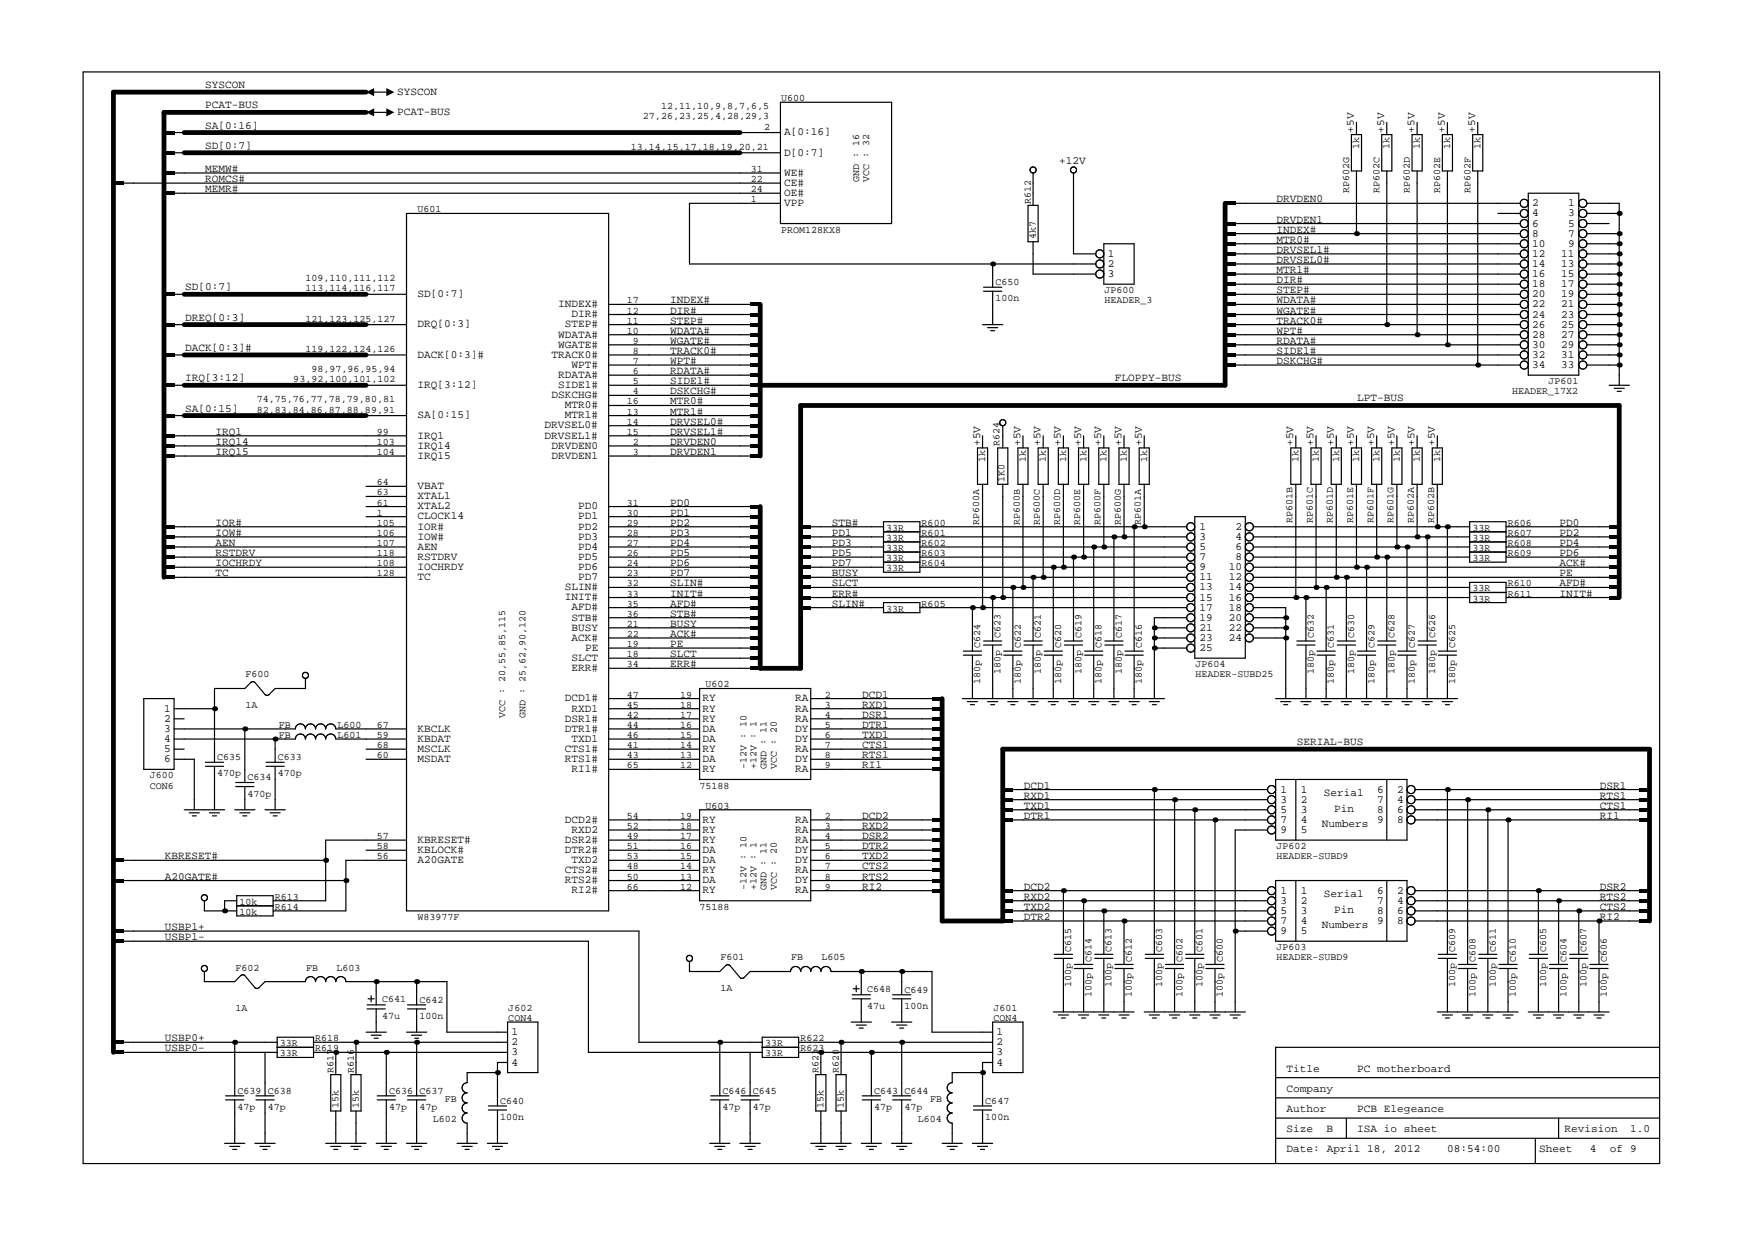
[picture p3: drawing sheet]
<svg xmlns="http://www.w3.org/2000/svg" width="297mm" height="210mm" viewBox="0 0 297 210" stroke-linecap="round" stroke-linejoin="round" font-family="sans-serif">
<defs><g id="words">
<g font-size="1.9">
<text x="35" y="15">SYSCON</text>
<text x="67.7" y="16.2">SYSCON</text>
<text x="35" y="21.9">SA[0:16]</text>
<text x="35" y="18.5">PCAT-BUS</text>
<text x="67.7" y="19.7">PCAT-BUS</text>
<text x="133.7" y="23.1">A[0:16]</text>
<text x="230.7" y="22.6" transform="rotate(-90 230.7 22.6)">+5V</text>
<text x="235.9" y="22.6" transform="rotate(-90 235.9 22.6)">+5V</text>
<text x="241.1" y="22.6" transform="rotate(-90 241.1 22.6)">+5V</text>
<text x="246.2" y="22.6" transform="rotate(-90 246.2 22.6)">+5V</text>
<text x="251.4" y="22.6" transform="rotate(-90 251.4 22.6)">+5V</text>
<text x="35" y="29.3">MEMW#</text>
<text x="35" y="25.3">SD[0:7]</text>
<text x="133.7" y="26.5">D[0:7]</text>
<text x="133.7" y="30">WE#</text>
<text x="180.5" y="27.9">+12V</text>
<text x="35" y="32.8">MEMR#</text>
<text x="35" y="31">ROMCS#</text>
<text x="133.7" y="31.7">CE#</text>
<text x="133.7" y="33.4">OE#</text>
<text x="133.7" y="35.1">VPP</text>
<text x="217.5" y="34.5">DRVDEN0</text>
<text x="261.1" y="35.2">2</text>
<text x="267.2" y="35.2">1</text>
<text x="217.5" y="41.4">MTR0#</text>
<text x="217.5" y="39.6">INDEX#</text>
<text x="217.5" y="37.9">DRVDEN1</text>
<text x="261.1" y="36.9">4</text>
<text x="261.1" y="38.6">6</text>
<text x="261.1" y="40.3">8</text>
<text x="267.2" y="36.9">3</text>
<text x="267.2" y="38.6">5</text>
<text x="267.2" y="40.3">7</text>
<text x="188.8" y="43.8">1</text>
<text x="188.8" y="45.5">2</text>
<text x="188.8" y="47.2">3</text>
<text x="217.5" y="46.5">MTR1#</text>
<text x="217.5" y="44.8">DRVSEL0#</text>
<text x="217.5" y="43.1">DRVSEL1#</text>
<text x="261.1" y="42.1">10</text>
<text x="261.1" y="43.8">12</text>
<text x="261.1" y="45.5">14</text>
<text x="261.1" y="47.2">16</text>
<text x="266.1" y="43.8">11</text>
<text x="266.1" y="45.5">13</text>
<text x="266.1" y="47.2">15</text>
<text x="267.2" y="42.1">9</text>
<text x="31.5" y="49.5">SD[0:7]</text>
<text x="71.1" y="50.6">SD[0:7]</text>
<text x="95.1" y="52.3">INDEX#</text>
<text x="114.2" y="51.7">INDEX#</text>
<text x="114.2" y="53.4">DIR#</text>
<text x="217.5" y="53.4">WGATE#</text>
<text x="217.5" y="51.7">WDATA#</text>
<text x="217.5" y="50">STEP#</text>
<text x="217.5" y="48.3">DIR#</text>
<text x="261.1" y="48.9">18</text>
<text x="261.1" y="50.7">20</text>
<text x="261.1" y="52.4">22</text>
<text x="266.1" y="48.9">17</text>
<text x="266.1" y="50.7">19</text>
<text x="266.1" y="52.4">21</text>
<text x="31.5" y="59.8">DACK[0:3]#</text>
<text x="31.5" y="54.6">DREQ[0:3]</text>
<text x="71.1" y="55.8">DRQ[0:3]</text>
<text x="95.1" y="57.5">WDATA#</text>
<text x="95.1" y="59.2">WGATE#</text>
<text x="96.3" y="55.8">STEP#</text>
<text x="97.4" y="54.1">DIR#</text>
<text x="114.2" y="55.1">STEP#</text>
<text x="114.2" y="56.9">WDATA#</text>
<text x="114.2" y="58.6">WGATE#</text>
<text x="217.5" y="58.6">RDATA#</text>
<text x="217.5" y="56.9">WPT#</text>
<text x="217.5" y="55.1">TRACK0#</text>
<text x="261.1" y="54.1">24</text>
<text x="261.1" y="55.8">26</text>
<text x="261.1" y="57.6">28</text>
<text x="261.1" y="59.3">30</text>
<text x="266.1" y="54.1">23</text>
<text x="266.1" y="55.8">25</text>
<text x="266.1" y="57.6">27</text>
<text x="266.1" y="59.3">29</text>
<text x="31.5" y="65">IRQ[3:12]</text>
<text x="71.1" y="61">DACK[0:3]#</text>
<text x="94" y="61">TRACK0#</text>
<text x="95.1" y="64.4">RDATA#</text>
<text x="97.4" y="62.7">WPT#</text>
<text x="114.2" y="60.3">TRACK0#</text>
<text x="114.2" y="62">WPT#</text>
<text x="114.2" y="63.8">RDATA#</text>
<text x="114.2" y="65.5">SIDE1#</text>
<text x="190" y="65">FLOPPY-BUS</text>
<text x="217.5" y="62">DSKCHG#</text>
<text x="217.5" y="60.3">SIDE1#</text>
<text x="261.1" y="61">32</text>
<text x="261.1" y="62.7">34</text>
<text x="266.1" y="61">31</text>
<text x="266.1" y="62.7">33</text>
<text x="31.5" y="70.1">SA[0:15]</text>
<text x="71.1" y="66.1">IRQ[3:12]</text>
<text x="71.1" y="71.3">SA[0:15]</text>
<text x="94" y="67.8">DSKCHG#</text>
<text x="95.1" y="66.1">SIDE1#</text>
<text x="96.3" y="69.6">MTR0#</text>
<text x="96.3" y="71.3">MTR1#</text>
<text x="114.2" y="67.2">DSKCHG#</text>
<text x="114.2" y="68.9">MTR0#</text>
<text x="114.2" y="70.6">MTR1#</text>
<text x="231.3" y="68.4">LPT-BUS</text>
<text x="36.7" y="74.1">IRQ1</text>
<text x="36.7" y="75.8">IRQ14</text>
<text x="36.7" y="77.5">IRQ15</text>
<text x="71.1" y="74.7">IRQ1</text>
<text x="71.1" y="76.5">IRQ14</text>
<text x="92.8" y="73">DRVSEL0#</text>
<text x="92.8" y="74.7">DRVSEL1#</text>
<text x="94" y="76.5">DRVDEN0</text>
<text x="114.2" y="72.4">DRVSEL0#</text>
<text x="114.2" y="74.1">DRVSEL1#</text>
<text x="114.2" y="75.8">DRVDEN0</text>
<text x="114.2" y="77.5">DRVDEN1</text>
<text x="167" y="76" transform="rotate(-90 167 76)">+5V</text>
<text x="173.9" y="76" transform="rotate(-90 173.9 76)">+5V</text>
<text x="177.3" y="76" transform="rotate(-90 177.3 76)">+5V</text>
<text x="180.8" y="76" transform="rotate(-90 180.8 76)">+5V</text>
<text x="184.2" y="76" transform="rotate(-90 184.2 76)">+5V</text>
<text x="187.7" y="76" transform="rotate(-90 187.7 76)">+5V</text>
<text x="191.1" y="76" transform="rotate(-90 191.1 76)">+5V</text>
<text x="194.6" y="76" transform="rotate(-90 194.6 76)">+5V</text>
<text x="220.4" y="76" transform="rotate(-90 220.4 76)">+5V</text>
<text x="223.8" y="76" transform="rotate(-90 223.8 76)">+5V</text>
<text x="227.3" y="76" transform="rotate(-90 227.3 76)">+5V</text>
<text x="230.7" y="76" transform="rotate(-90 230.7 76)">+5V</text>
<text x="234.2" y="76" transform="rotate(-90 234.2 76)">+5V</text>
<text x="237.6" y="76" transform="rotate(-90 237.6 76)">+5V</text>
<text x="241.1" y="76" transform="rotate(-90 241.1 76)">+5V</text>
<text x="244.5" y="76" transform="rotate(-90 244.5 76)">+5V</text>
<text x="71.1" y="78.2">IRQ15</text>
<text x="71.1" y="83.3">VBAT</text>
<text x="94" y="78.2">DRVDEN1</text>
<text x="36.7" y="89.6">IOR#</text>
<text x="71.1" y="85.1">XTAL1</text>
<text x="71.1" y="86.8">XTAL2</text>
<text x="71.1" y="88.5">CLOCK14</text>
<text x="98.6" y="86.8">PD0</text>
<text x="98.6" y="88.5">PD1</text>
<text x="114.2" y="86.1">PD0</text>
<text x="114.2" y="87.9">PD1</text>
<text x="114.2" y="89.6">PD2</text>
<text x="141.8" y="89.6">STB#</text>
<text x="265.8" y="89.6">PD0</text>
<text x="36.7" y="91.3">IOW#</text>
<text x="36.7" y="93">AEN</text>
<text x="36.7" y="94.8">RSTDRV</text>
<text x="71.1" y="90.2">IOR#</text>
<text x="71.1" y="92">IOW#</text>
<text x="71.1" y="93.7">AEN</text>
<text x="71.1" y="95.4">RSTDRV</text>
<text x="98.6" y="90.2">PD2</text>
<text x="98.6" y="92">PD3</text>
<text x="98.6" y="93.7">PD4</text>
<text x="98.6" y="95.4">PD5</text>
<text x="114.2" y="91.3">PD3</text>
<text x="114.2" y="93">PD4</text>
<text x="114.2" y="94.8">PD5</text>
<text x="141.8" y="93">PD3</text>
<text x="141.8" y="91.3">PD1</text>
<text x="141.8" y="94.8">PD5</text>
<text x="204.4" y="90.3">1</text>
<text x="204.4" y="92">3</text>
<text x="204.4" y="93.7">5</text>
<text x="204.4" y="95.4">7</text>
<text x="210.6" y="90.3">2</text>
<text x="210.6" y="92">4</text>
<text x="210.6" y="93.7">6</text>
<text x="210.6" y="95.4">8</text>
<text x="265.8" y="91.3">PD2</text>
<text x="265.8" y="93">PD4</text>
<text x="265.8" y="94.8">PD6</text>
<text x="36.7" y="96.5">IOCHRDY</text>
<text x="36.7" y="98.2">TC</text>
<text x="71.1" y="97.1">IOCHRDY</text>
<text x="71.1" y="98.8">TC</text>
<text x="96.3" y="100.6">SLIN#</text>
<text x="98.6" y="97.1">PD6</text>
<text x="98.6" y="98.8">PD7</text>
<text x="114.2" y="96.5">PD6</text>
<text x="114.2" y="98.2">PD7</text>
<text x="114.2" y="99.9">SLIN#</text>
<text x="114.2" y="101.6">INIT#</text>
<text x="141.8" y="96.5">PD7</text>
<text x="141.8" y="98.2">BUSY</text>
<text x="141.8" y="99.9">SLCT</text>
<text x="141.8" y="101.6">ERR#</text>
<text x="204.4" y="97.2">9</text>
<text x="204.4" y="98.9">11</text>
<text x="204.4" y="100.6">13</text>
<text x="209.4" y="97.2">10</text>
<text x="209.4" y="98.9">12</text>
<text x="209.4" y="100.6">14</text>
<text x="265.8" y="99.9">AFD#</text>
<text x="265.8" y="101.6">INIT#</text>
<text x="265.8" y="96.5">ACK#</text>
<text x="265.8" y="98.2">PE</text>
<text x="96.3" y="102.3">INIT#</text>
<text x="97.4" y="104">AFD#</text>
<text x="97.4" y="105.7">STB#</text>
<text x="97.4" y="107.5">BUSY</text>
<text x="114.2" y="103.4">AFD#</text>
<text x="114.2" y="105.1">STB#</text>
<text x="114.2" y="106.8">BUSY</text>
<text x="141.8" y="103.4">SLIN#</text>
<text x="204.4" y="102.3">15</text>
<text x="204.4" y="104.1">17</text>
<text x="204.4" y="105.8">19</text>
<text x="204.4" y="107.5">21</text>
<text x="209.4" y="102.3">16</text>
<text x="209.4" y="104.1">18</text>
<text x="209.4" y="105.8">20</text>
<text x="209.4" y="107.5">22</text>
<text x="97.4" y="109.2">ACK#</text>
<text x="97.4" y="112.6">SLCT</text>
<text x="99.7" y="110.9">PE</text>
<text x="114.2" y="108.5">ACK#</text>
<text x="114.2" y="110.3">PE</text>
<text x="114.2" y="112">SLCT</text>
<text x="114.2" y="113.7">ERR#</text>
<text x="204.4" y="109.2">23</text>
<text x="204.4" y="110.9">25</text>
<text x="209.4" y="109.2">24</text>
<text x="96.3" y="119.5">DCD1#</text>
<text x="97.4" y="114.3">ERR#</text>
<text x="119.7" y="119.5">RY</text>
<text x="135.5" y="119.5">RA</text>
<text x="146.9" y="118.9">DCD1</text>
<text x="28" y="121.3">1</text>
<text x="28" y="123">2</text>
<text x="28" y="124.7">3</text>
<text x="71.1" y="124.7">KBCLK</text>
<text x="96.3" y="123">DSR1#</text>
<text x="96.3" y="124.7">DTR1#</text>
<text x="97.4" y="121.2">RXD1</text>
<text x="119.7" y="121.2">RY</text>
<text x="119.7" y="123">RY</text>
<text x="119.7" y="124.7">DA</text>
<text x="135.5" y="121.2">RA</text>
<text x="135.5" y="123">RA</text>
<text x="135.5" y="124.7">DY</text>
<text x="146.9" y="120.6">RXD1</text>
<text x="146.9" y="122.3">DSR1</text>
<text x="146.9" y="124">DTR1</text>
<text x="146.9" y="125.8">TXD1</text>
<text x="28" y="126.4">4</text>
<text x="28" y="128.2">5</text>
<text x="28" y="129.9">6</text>
<text x="71.1" y="126.4">KBDAT</text>
<text x="71.1" y="128.1">MSCLK</text>
<text x="71.1" y="129.8">MSDAT</text>
<text x="96.3" y="128.1">CTS1#</text>
<text x="96.3" y="129.8">RTS1#</text>
<text x="97.4" y="126.4">TXD1</text>
<text x="97.4" y="131.6">RI1#</text>
<text x="119.7" y="126.4">DA</text>
<text x="119.7" y="128.1">RY</text>
<text x="119.7" y="129.8">DA</text>
<text x="119.7" y="131.6">RY</text>
<text x="135.5" y="126.4">DY</text>
<text x="135.5" y="128.1">RA</text>
<text x="135.5" y="129.8">DY</text>
<text x="135.5" y="131.6">RA</text>
<text x="146.9" y="129.2">RTS1</text>
<text x="146.9" y="130.9">RI1</text>
<text x="146.9" y="127.5">CTS1</text>
<text x="221" y="127">SERIAL-BUS</text>
<text x="174.5" y="134.4">DCD1</text>
<text x="174.5" y="136.1">RXD1</text>
<text x="174.5" y="137.8">TXD1</text>
<text x="218.2" y="135.1">1</text>
<text x="218.2" y="136.8">3</text>
<text x="221.7" y="135.1">1</text>
<text x="221.7" y="136.8">2</text>
<text x="225.6" y="135.6">Serial</text>
<text x="234.7" y="135.1">6</text>
<text x="234.7" y="136.8">7</text>
<text x="238.1" y="135.1">2</text>
<text x="238.1" y="136.8">4</text>
<text x="272.6" y="134.4">DSR1</text>
<text x="272.6" y="136.1">RTS1</text>
<text x="272.6" y="137.8">CTS1</text>
<text x="71.1" y="143.6">KBRESET#</text>
<text x="96.3" y="140.2">DCD2#</text>
<text x="96.3" y="143.6">DSR2#</text>
<text x="97.4" y="141.9">RXD2</text>
<text x="119.7" y="140.2">RY</text>
<text x="119.7" y="141.9">RY</text>
<text x="119.7" y="143.6">RY</text>
<text x="135.5" y="140.2">RA</text>
<text x="135.5" y="141.9">RA</text>
<text x="135.5" y="143.6">RA</text>
<text x="146.9" y="139.5">DCD2</text>
<text x="146.9" y="141.3">RXD2</text>
<text x="146.9" y="143">DSR2</text>
<text x="174.5" y="139.5">DTR1</text>
<text x="218.2" y="138.5">5</text>
<text x="218.2" y="140.2">7</text>
<text x="218.2" y="141.9">9</text>
<text x="221.7" y="138.5">3</text>
<text x="221.7" y="140.2">4</text>
<text x="221.7" y="141.9">5</text>
<text x="225.3" y="140.9">Numbers</text>
<text x="227.3" y="138.3">Pin</text>
<text x="234.7" y="138.5">8</text>
<text x="234.7" y="140.2">9</text>
<text x="238.1" y="138.5">6</text>
<text x="238.1" y="140.2">8</text>
<text x="272.6" y="139.5">RI1</text>
<text x="28.1" y="146.4">KBRESET#</text>
<text x="28.1" y="149.9">A20GATE#</text>
<text x="71.1" y="145.3">KBLOCK#</text>
<text x="71.1" y="147.1">A20GATE</text>
<text x="96.3" y="145.3">DTR2#</text>
<text x="96.3" y="148.8">CTS2#</text>
<text x="97.4" y="147.1">TXD2</text>
<text x="119.7" y="145.3">DA</text>
<text x="119.7" y="147.1">DA</text>
<text x="119.7" y="148.8">RY</text>
<text x="135.5" y="145.3">DY</text>
<text x="135.5" y="147.1">DY</text>
<text x="135.5" y="148.8">RA</text>
<text x="146.9" y="144.7">DTR2</text>
<text x="146.9" y="146.4">TXD2</text>
<text x="146.9" y="148.1">CTS2</text>
<text x="146.9" y="149.9">RTS2</text>
<text x="96.3" y="150.5">RTS2#</text>
<text x="97.4" y="152.2">RI2#</text>
<text x="119.7" y="150.5">DA</text>
<text x="119.7" y="152.2">RY</text>
<text x="135.5" y="150.5">DY</text>
<text x="135.5" y="152.2">RA</text>
<text x="146.9" y="151.6">RI2</text>
<text x="174.5" y="151.6">DCD2</text>
<text x="174.5" y="153.3">RXD2</text>
<text x="174.5" y="155">TXD2</text>
<text x="218.2" y="152.3">1</text>
<text x="218.2" y="154">3</text>
<text x="218.2" y="155.7">5</text>
<text x="221.7" y="152.3">1</text>
<text x="221.7" y="154">2</text>
<text x="221.7" y="155.7">3</text>
<text x="225.6" y="152.8">Serial</text>
<text x="227.3" y="155.5">Pin</text>
<text x="234.7" y="152.3">6</text>
<text x="234.7" y="154">7</text>
<text x="234.7" y="155.7">8</text>
<text x="238.1" y="152.3">2</text>
<text x="238.1" y="154">4</text>
<text x="238.1" y="155.7">6</text>
<text x="272.6" y="153.3">RTS2</text>
<text x="272.6" y="155">CTS2</text>
<text x="272.6" y="151.6">DSR2</text>
<text x="28.1" y="158.5">USBP1+</text>
<text x="28.1" y="160.2">USBP1-</text>
<text x="174.5" y="156.8">DTR2</text>
<text x="218.2" y="157.4">7</text>
<text x="218.2" y="159.2">9</text>
<text x="221.7" y="157.4">4</text>
<text x="221.7" y="159.2">5</text>
<text x="225.3" y="158.1">Numbers</text>
<text x="234.7" y="157.4">9</text>
<text x="238.1" y="157.4">8</text>
<text x="272.6" y="156.8">RI2</text>
<text x="28.1" y="177.4">USBP0+</text>
<text x="28.1" y="179.1">USBP0-</text>
<text x="87.2" y="176.4">1</text>
<text x="87.2" y="178.1">2</text>
<text x="87.2" y="179.8">3</text>
<text x="169.8" y="176.4">1</text>
<text x="169.8" y="178.1">2</text>
<text x="169.8" y="179.8">3</text>
<text x="87.2" y="181.6">4</text>
<text x="169.8" y="181.6">4</text>
<text x="219.3" y="182.6">Title</text>
<text x="231.3" y="182.6">PC motherboard</text>
<text x="219.3" y="189.5">Author</text>
<text x="219.3" y="186">Company</text>
<text x="231.3" y="189.5">PCB Elegeance</text>
<text x="219.3" y="196.4">Date: April 18, 2012</text>
<text x="219.3" y="192.9">Size</text>
<text x="226.1" y="192.9">B</text>
<text x="231.3" y="192.9">ISA io sheet</text>
<text x="246.6" y="196.4">08:54:00</text>
<text x="262.3" y="196.4">Sheet</text>
<text x="266.6" y="192.9">Revision</text>
<text x="270.9" y="196.4">4</text>
<text x="274.4" y="196.4">of 9</text>
<text x="277.8" y="192.9">1.0</text>
</g>
<g font-size="1.7">
<text x="133.1" y="17.3">U600</text>
<text x="109.6" y="20.3">27,26,23,25,4,28,29,3</text>
<text x="112.7" y="18.6">12,11,10,9,8,7,6,5</text>
<text x="130.2" y="22.1">2</text>
<text x="107.5" y="25.5">13,14,15,17,18,19,20,21</text>
<text x="128" y="29.3">31</text>
<text x="231.6" y="25.3" transform="rotate(-90 231.6 25.3)">1k</text>
<text x="236.8" y="25.3" transform="rotate(-90 236.8 25.3)">1k</text>
<text x="242" y="25.3" transform="rotate(-90 242 25.3)">1k</text>
<text x="247.1" y="25.3" transform="rotate(-90 247.1 25.3)">1k</text>
<text x="252.3" y="25.3" transform="rotate(-90 252.3 25.3)">1k</text>
<text x="128" y="31">22</text>
<text x="128" y="32.8">24</text>
<text x="128" y="34.5">1</text>
<text x="146.4" y="31.1" transform="rotate(-90 146.4 31.1)">GND : 16</text>
<text x="148.1" y="31.1" transform="rotate(-90 148.1 31.1)">VCC : 32</text>
<text x="175.7" y="34.7" transform="rotate(-90 175.7 34.7)">R612</text>
<text x="229.9" y="32.9" transform="rotate(-90 229.9 32.9)">RP602G</text>
<text x="235.1" y="32.9" transform="rotate(-90 235.1 32.9)">RP602C</text>
<text x="240.3" y="32.9" transform="rotate(-90 240.3 32.9)">RP602D</text>
<text x="245.4" y="32.9" transform="rotate(-90 245.4 32.9)">RP602E</text>
<text x="250.6" y="32.9" transform="rotate(-90 250.6 32.9)">RP602F</text>
<text x="71.1" y="36.2">U601</text>
<text x="133.1" y="39.6">PROM128KX8</text>
<text x="176.5" y="40.7" transform="rotate(-90 176.5 40.7)">4k7</text>
<text x="52.1" y="47.9">109,110,111,112</text>
<text x="52.1" y="49.6">113,114,116,117</text>
<text x="106.8" y="53.4">12</text>
<text x="106.8" y="51.7">17</text>
<text x="169.6" y="48.6">C650</text>
<text x="169.6" y="51.3">100n</text>
<text x="188.2" y="50">JP600</text>
<text x="188.2" y="51.7">HEADER_3</text>
<text x="52.1" y="60">119,122,124,126</text>
<text x="52.1" y="54.8">121,123,125,127</text>
<text x="106.8" y="56.9">10</text>
<text x="106.8" y="55.1">11</text>
<text x="107.9" y="58.6">9</text>
<text x="50" y="65.1">93,92,100,101,102</text>
<text x="53.1" y="63.4">98,97,96,95,94</text>
<text x="107.9" y="63.8">6</text>
<text x="107.9" y="62">7</text>
<text x="107.9" y="60.3">8</text>
<text x="107.9" y="65.5">5</text>
<text x="263.9" y="65.5">JP601</text>
<text x="43.8" y="68.6">74,75,76,77,78,79,80,81</text>
<text x="43.8" y="70.3">82,83,84,86,87,88,89,91</text>
<text x="106.8" y="70.6">13</text>
<text x="106.8" y="68.9">16</text>
<text x="107.9" y="67.2">4</text>
<text x="257.7" y="67.2">HEADER_17X2</text>
<text x="64.2" y="74.1">99</text>
<text x="64.2" y="75.8">103</text>
<text x="64.2" y="77.5">104</text>
<text x="106.8" y="72.4">14</text>
<text x="106.8" y="74.1">15</text>
<text x="107.9" y="75.8">2</text>
<text x="107.9" y="77.5">3</text>
<text x="170.3" y="76" transform="rotate(-90 170.3 76)">R624</text>
<text x="64.2" y="82.7">64</text>
<text x="167.9" y="78.7" transform="rotate(-90 167.9 78.7)">1k</text>
<text x="171.2" y="82" transform="rotate(-90 171.2 82)">1K0</text>
<text x="174.8" y="78.7" transform="rotate(-90 174.8 78.7)">1k</text>
<text x="178.3" y="78.7" transform="rotate(-90 178.3 78.7)">1k</text>
<text x="181.7" y="78.7" transform="rotate(-90 181.7 78.7)">1k</text>
<text x="185.1" y="78.7" transform="rotate(-90 185.1 78.7)">1k</text>
<text x="188.6" y="78.7" transform="rotate(-90 188.6 78.7)">1k</text>
<text x="192" y="78.7" transform="rotate(-90 192 78.7)">1k</text>
<text x="195.5" y="78.7" transform="rotate(-90 195.5 78.7)">1k</text>
<text x="221.3" y="78.7" transform="rotate(-90 221.3 78.7)">1k</text>
<text x="224.8" y="78.7" transform="rotate(-90 224.8 78.7)">1k</text>
<text x="228.2" y="78.7" transform="rotate(-90 228.2 78.7)">1k</text>
<text x="231.6" y="78.7" transform="rotate(-90 231.6 78.7)">1k</text>
<text x="235.1" y="78.7" transform="rotate(-90 235.1 78.7)">1k</text>
<text x="238.5" y="78.7" transform="rotate(-90 238.5 78.7)">1k</text>
<text x="242" y="78.7" transform="rotate(-90 242 78.7)">1k</text>
<text x="245.4" y="78.7" transform="rotate(-90 245.4 78.7)">1k</text>
<text x="64.2" y="89.6">105</text>
<text x="64.2" y="87.9">1</text>
<text x="64.2" y="84.4">63</text>
<text x="64.2" y="86.1">61</text>
<text x="106.8" y="86.1">31</text>
<text x="106.8" y="87.9">30</text>
<text x="106.8" y="89.6">29</text>
<text x="157.1" y="89.6">R600</text>
<text x="166.9" y="89.4" transform="rotate(-90 166.9 89.4)">RP600A</text>
<text x="173.8" y="89.4" transform="rotate(-90 173.8 89.4)">RP600B</text>
<text x="177.2" y="89.4" transform="rotate(-90 177.2 89.4)">RP600C</text>
<text x="180.7" y="89.4" transform="rotate(-90 180.7 89.4)">RP600D</text>
<text x="184.1" y="89.4" transform="rotate(-90 184.1 89.4)">RP600E</text>
<text x="187.6" y="89.4" transform="rotate(-90 187.6 89.4)">RP600F</text>
<text x="191" y="89.4" transform="rotate(-90 191 89.4)">RP600G</text>
<text x="194.4" y="89.4" transform="rotate(-90 194.4 89.4)">RP601A</text>
<text x="220.3" y="89.1" transform="rotate(-90 220.3 89.1)">RP601B</text>
<text x="223.7" y="89.1" transform="rotate(-90 223.7 89.1)">RP601C</text>
<text x="227.2" y="89.1" transform="rotate(-90 227.2 89.1)">RP601D</text>
<text x="230.6" y="89.1" transform="rotate(-90 230.6 89.1)">RP601E</text>
<text x="234.1" y="89.1" transform="rotate(-90 234.1 89.1)">RP601F</text>
<text x="237.5" y="89.1" transform="rotate(-90 237.5 89.1)">RP601G</text>
<text x="240.9" y="89.1" transform="rotate(-90 240.9 89.1)">RP602A</text>
<text x="244.4" y="89.1" transform="rotate(-90 244.4 89.1)">RP602B</text>
<text x="257" y="89.6">R606</text>
<text x="64.2" y="91.3">106</text>
<text x="64.2" y="93">107</text>
<text x="64.2" y="94.8">118</text>
<text x="106.8" y="91.3">28</text>
<text x="106.8" y="93">27</text>
<text x="106.8" y="94.8">26</text>
<text x="151" y="90.4">33R</text>
<text x="151" y="92.2">33R</text>
<text x="151" y="93.9">33R</text>
<text x="151" y="95.6">33R</text>
<text x="157.1" y="91.3">R601</text>
<text x="157.1" y="93">R602</text>
<text x="157.1" y="94.8">R603</text>
<text x="250.9" y="90.4">33R</text>
<text x="250.9" y="92.2">33R</text>
<text x="250.9" y="93.9">33R</text>
<text x="250.9" y="95.6">33R</text>
<text x="257" y="91.3">R607</text>
<text x="257" y="93">R608</text>
<text x="257" y="94.8">R609</text>
<text x="64.2" y="96.5">108</text>
<text x="64.2" y="98.2">128</text>
<text x="106.8" y="99.9">32</text>
<text x="106.8" y="101.6">33</text>
<text x="106.8" y="96.5">24</text>
<text x="106.8" y="98.2">23</text>
<text x="151" y="97.3">33R</text>
<text x="157.1" y="96.5">R604</text>
<text x="250.9" y="100.8">33R</text>
<text x="257" y="99.9">R610</text>
<text x="257" y="101.6">R611</text>
<text x="106.8" y="106.8">21</text>
<text x="106.8" y="103.4">35</text>
<text x="106.8" y="105.1">36</text>
<text x="151" y="104.2">33R</text>
<text x="157.1" y="103.4">R605</text>
<text x="250.9" y="102.5">33R</text>
<text x="106.8" y="112">18</text>
<text x="106.8" y="110.3">19</text>
<text x="106.8" y="108.5">22</text>
<text x="106.8" y="113.7">34</text>
<text x="167.1" y="110.5" transform="rotate(-90 167.1 110.5)">C624</text>
<text x="170.5" y="108.7" transform="rotate(-90 170.5 108.7)">C623</text>
<text x="173.9" y="110.5" transform="rotate(-90 173.9 110.5)">C622</text>
<text x="177.4" y="108.7" transform="rotate(-90 177.4 108.7)">C621</text>
<text x="180.8" y="110.5" transform="rotate(-90 180.8 110.5)">C620</text>
<text x="184.3" y="108.7" transform="rotate(-90 184.3 108.7)">C619</text>
<text x="187.7" y="110.5" transform="rotate(-90 187.7 110.5)">C618</text>
<text x="191.2" y="108.7" transform="rotate(-90 191.2 108.7)">C617</text>
<text x="194.6" y="110.5" transform="rotate(-90 194.6 110.5)">C616</text>
<text x="203.7" y="113.7">JP604</text>
<text x="223.9" y="108.7" transform="rotate(-90 223.9 108.7)">C632</text>
<text x="227.3" y="110.5" transform="rotate(-90 227.3 110.5)">C631</text>
<text x="230.8" y="108.7" transform="rotate(-90 230.8 108.7)">C630</text>
<text x="234.2" y="110.5" transform="rotate(-90 234.2 110.5)">C629</text>
<text x="237.7" y="108.7" transform="rotate(-90 237.7 108.7)">C628</text>
<text x="241.1" y="110.5" transform="rotate(-90 241.1 110.5)">C627</text>
<text x="244.6" y="108.7" transform="rotate(-90 244.6 108.7)">C626</text>
<text x="248" y="110.5" transform="rotate(-90 248 110.5)">C625</text>
<text x="41.9" y="115.4">F600</text>
<text x="106.8" y="118.9">47</text>
<text x="115.9" y="118.9">19</text>
<text x="120.3" y="117.1">U602</text>
<text x="140.6" y="118.9">2</text>
<text x="167.1" y="116.5" transform="rotate(-90 167.1 116.5)">180p</text>
<text x="170.5" y="114.8" transform="rotate(-90 170.5 114.8)">180p</text>
<text x="173.9" y="116.5" transform="rotate(-90 173.9 116.5)">180p</text>
<text x="177.4" y="114.8" transform="rotate(-90 177.4 114.8)">180p</text>
<text x="180.8" y="116.5" transform="rotate(-90 180.8 116.5)">180p</text>
<text x="184.3" y="114.8" transform="rotate(-90 184.3 114.8)">180p</text>
<text x="187.7" y="116.5" transform="rotate(-90 187.7 116.5)">180p</text>
<text x="191.2" y="114.8" transform="rotate(-90 191.2 114.8)">180p</text>
<text x="194.6" y="116.5" transform="rotate(-90 194.6 116.5)">180p</text>
<text x="203.7" y="115.4">HEADER-SUBD25</text>
<text x="223.9" y="114.8" transform="rotate(-90 223.9 114.8)">180p</text>
<text x="227.3" y="116.5" transform="rotate(-90 227.3 116.5)">180p</text>
<text x="230.8" y="114.8" transform="rotate(-90 230.8 114.8)">180p</text>
<text x="234.2" y="116.5" transform="rotate(-90 234.2 116.5)">180p</text>
<text x="237.7" y="114.8" transform="rotate(-90 237.7 114.8)">180p</text>
<text x="241.1" y="116.5" transform="rotate(-90 241.1 116.5)">180p</text>
<text x="244.6" y="114.8" transform="rotate(-90 244.6 114.8)">180p</text>
<text x="248" y="116.5" transform="rotate(-90 248 116.5)">180p</text>
<text x="41.9" y="120.6">1A</text>
<text x="47.5" y="124">FB</text>
<text x="47.5" y="125.8">FB</text>
<text x="57.5" y="124">L600</text>
<text x="57.5" y="125.8">L601</text>
<text x="64.2" y="124">67</text>
<text x="64.2" y="125.8">59</text>
<text x="86.1" y="122.3" transform="rotate(-90 86.1 122.3)">VCC : 20,55,85,115</text>
<text x="89.6" y="122.3" transform="rotate(-90 89.6 122.3)">GND : 25,62,90,120</text>
<text x="106.8" y="122.3">42</text>
<text x="106.8" y="124">44</text>
<text x="106.8" y="120.6">45</text>
<text x="106.8" y="125.8">46</text>
<text x="115.9" y="124">16</text>
<text x="115.9" y="125.8">15</text>
<text x="115.9" y="120.6">18</text>
<text x="115.9" y="122.3">17</text>
<text x="140.6" y="120.6">3</text>
<text x="140.6" y="122.3">4</text>
<text x="140.6" y="124">5</text>
<text x="140.6" y="125.8">6</text>
<text x="37" y="129.5">C635</text>
<text x="47.4" y="129.5">C633</text>
<text x="64.2" y="129.2">60</text>
<text x="64.2" y="127.5">68</text>
<text x="106.8" y="127.5">41</text>
<text x="106.8" y="129.2">43</text>
<text x="106.8" y="130.9">65</text>
<text x="115.9" y="129.2">13</text>
<text x="115.9" y="127.5">14</text>
<text x="115.9" y="130.9">12</text>
<text x="127.2" y="131" transform="rotate(-90 127.2 131)">-12V : 10</text>
<text x="128.9" y="131" transform="rotate(-90 128.9 131)">+12V : 1</text>
<text x="130.7" y="131" transform="rotate(-90 130.7 131)">GND : 11</text>
<text x="132.4" y="131" transform="rotate(-90 132.4 131)">VCC : 20</text>
<text x="140.6" y="127.5">7</text>
<text x="140.6" y="130.9">9</text>
<text x="140.6" y="129.2">8</text>
<text x="25.5" y="132.6">J600</text>
<text x="25.5" y="134.4">CON6</text>
<text x="37" y="132.3">470p</text>
<text x="42.2" y="133">C634</text>
<text x="42.2" y="135.7">470p</text>
<text x="47.4" y="132.3">470p</text>
<text x="119.2" y="134.4">75188</text>
<text x="120.3" y="137.8">U603</text>
<text x="64.2" y="143">57</text>
<text x="106.8" y="141.3">52</text>
<text x="106.8" y="139.5">54</text>
<text x="106.8" y="143">49</text>
<text x="115.9" y="139.5">19</text>
<text x="115.9" y="141.3">18</text>
<text x="115.9" y="143">17</text>
<text x="140.6" y="139.5">2</text>
<text x="140.6" y="141.3">3</text>
<text x="140.6" y="143">4</text>
<text x="64.2" y="144.7">58</text>
<text x="64.2" y="146.4">56</text>
<text x="106.8" y="148.1">48</text>
<text x="106.8" y="149.9">50</text>
<text x="106.8" y="146.4">53</text>
<text x="106.8" y="144.7">51</text>
<text x="115.9" y="144.7">16</text>
<text x="115.9" y="146.4">15</text>
<text x="115.9" y="149.9">13</text>
<text x="115.9" y="148.1">14</text>
<text x="140.6" y="148.1">7</text>
<text x="140.6" y="144.7">5</text>
<text x="140.6" y="146.4">6</text>
<text x="140.6" y="149.9">8</text>
<text x="217.5" y="144.7">JP602</text>
<text x="217.5" y="146.4">HEADER-SUBD9</text>
<text x="40.8" y="154.2">10k</text>
<text x="40.8" y="155.9">10k</text>
<text x="46.8" y="153.3">R613</text>
<text x="46.8" y="155">R614</text>
<text x="106.8" y="151.6">66</text>
<text x="115.9" y="151.6">12</text>
<text x="119.2" y="155">75188</text>
<text x="127.2" y="151.6" transform="rotate(-90 127.2 151.6)">-12V : 10</text>
<text x="128.9" y="151.6" transform="rotate(-90 128.9 151.6)">+12V : 1</text>
<text x="130.7" y="151.6" transform="rotate(-90 130.7 151.6)">GND : 11</text>
<text x="132.4" y="151.6" transform="rotate(-90 132.4 151.6)">VCC : 20</text>
<text x="140.6" y="151.6">9</text>
<text x="71.1" y="156.8">W83977F</text>
<text x="217.5" y="161.9">JP603</text>
<text x="40.1" y="165.4">F602</text>
<text x="52.2" y="165.4">FB</text>
<text x="57.4" y="165.4">L603</text>
<text x="122.8" y="163.6">F601</text>
<text x="134.9" y="163.6">FB</text>
<text x="140" y="163.6">L605</text>
<text x="182.6" y="162.1" transform="rotate(-90 182.6 162.1)">C615</text>
<text x="186" y="163.9" transform="rotate(-90 186 163.9)">C614</text>
<text x="189.4" y="162.1" transform="rotate(-90 189.4 162.1)">C613</text>
<text x="192.9" y="163.9" transform="rotate(-90 192.9 163.9)">C612</text>
<text x="198.1" y="162.1" transform="rotate(-90 198.1 162.1)">C603</text>
<text x="201.5" y="163.9" transform="rotate(-90 201.5 163.9)">C602</text>
<text x="204.9" y="162.1" transform="rotate(-90 204.9 162.1)">C601</text>
<text x="208.4" y="163.9" transform="rotate(-90 208.4 163.9)">C600</text>
<text x="217.5" y="163.6">HEADER-SUBD9</text>
<text x="248" y="162.1" transform="rotate(-90 248 162.1)">C609</text>
<text x="251.4" y="163.9" transform="rotate(-90 251.4 163.9)">C608</text>
<text x="254.9" y="162.1" transform="rotate(-90 254.9 162.1)">C611</text>
<text x="258.3" y="163.9" transform="rotate(-90 258.3 163.9)">C610</text>
<text x="263.5" y="162.1" transform="rotate(-90 263.5 162.1)">C605</text>
<text x="266.9" y="163.9" transform="rotate(-90 266.9 163.9)">C604</text>
<text x="270.4" y="162.1" transform="rotate(-90 270.4 162.1)">C607</text>
<text x="273.8" y="163.9" transform="rotate(-90 273.8 163.9)">C606</text>
<text x="40.1" y="172.3">1A</text>
<text x="65.1" y="170.7">C641</text>
<text x="65.1" y="173.6">47u</text>
<text x="71.5" y="170.9">C642</text>
<text x="71.5" y="173.6">100n</text>
<text x="86.6" y="172.3">J602</text>
<text x="86.6" y="174">CON4</text>
<text x="122.8" y="168.8">1A</text>
<text x="147.8" y="169">C648</text>
<text x="147.8" y="171.9">47u</text>
<text x="154.1" y="169.1">C649</text>
<text x="154.1" y="171.9">100n</text>
<text x="169.3" y="172.3">J601</text>
<text x="169.3" y="174">CON4</text>
<text x="182.6" y="168.2" transform="rotate(-90 182.6 168.2)">100p</text>
<text x="186" y="169.9" transform="rotate(-90 186 169.9)">100p</text>
<text x="189.4" y="168.2" transform="rotate(-90 189.4 168.2)">100p</text>
<text x="192.9" y="169.9" transform="rotate(-90 192.9 169.9)">100p</text>
<text x="198.1" y="168.2" transform="rotate(-90 198.1 168.2)">100p</text>
<text x="201.5" y="169.9" transform="rotate(-90 201.5 169.9)">100p</text>
<text x="204.9" y="168.2" transform="rotate(-90 204.9 168.2)">100p</text>
<text x="208.4" y="169.9" transform="rotate(-90 208.4 169.9)">100p</text>
<text x="248" y="168.2" transform="rotate(-90 248 168.2)">100p</text>
<text x="251.4" y="169.9" transform="rotate(-90 251.4 169.9)">100p</text>
<text x="254.9" y="168.2" transform="rotate(-90 254.9 168.2)">100p</text>
<text x="258.3" y="169.9" transform="rotate(-90 258.3 169.9)">100p</text>
<text x="263.5" y="168.2" transform="rotate(-90 263.5 168.2)">100p</text>
<text x="266.9" y="169.9" transform="rotate(-90 266.9 169.9)">100p</text>
<text x="270.4" y="168.2" transform="rotate(-90 270.4 168.2)">100p</text>
<text x="273.8" y="169.9" transform="rotate(-90 273.8 169.9)">100p</text>
<text x="47.7" y="178.3">33R</text>
<text x="47.7" y="180">33R</text>
<text x="53.7" y="177.4">R618</text>
<text x="53.7" y="179.1">R619</text>
<text x="130.4" y="178.3">33R</text>
<text x="130.4" y="180">33R</text>
<text x="136.4" y="177.4">R622</text>
<text x="136.4" y="179.1">R623</text>
<text x="56.8" y="182.8" transform="rotate(-90 56.8 182.8)">R617</text>
<text x="60.3" y="182.8" transform="rotate(-90 60.3 182.8)">R616</text>
<text x="139.5" y="182.8" transform="rotate(-90 139.5 182.8)">R621</text>
<text x="142.9" y="182.8" transform="rotate(-90 142.9 182.8)">R620</text>
<text x="40.5" y="186.4">C639</text>
<text x="40.5" y="189.1">47p</text>
<text x="45.6" y="186.4">C638</text>
<text x="45.6" y="189.1">47p</text>
<text x="57.7" y="188.8" transform="rotate(-90 57.7 188.8)">15k</text>
<text x="61.1" y="188.8" transform="rotate(-90 61.1 188.8)">15k</text>
<text x="66.3" y="186.4">C636</text>
<text x="66.3" y="189.1">47p</text>
<text x="71.5" y="186.4">C637</text>
<text x="71.5" y="189.1">47p</text>
<text x="73.8" y="191.2">L602</text>
<text x="75.8" y="187.8">FB</text>
<text x="85.3" y="188.1">C640</text>
<text x="85.3" y="190.8">100n</text>
<text x="123.1" y="186.4">C646</text>
<text x="123.1" y="189.1">47p</text>
<text x="128.3" y="186.4">C645</text>
<text x="128.3" y="189.1">47p</text>
<text x="140.4" y="188.8" transform="rotate(-90 140.4 188.8)">15k</text>
<text x="143.8" y="188.8" transform="rotate(-90 143.8 188.8)">15k</text>
<text x="149" y="186.4">C643</text>
<text x="149" y="189.1">47p</text>
<text x="154.1" y="186.4">C644</text>
<text x="154.1" y="189.1">47p</text>
<text x="156.4" y="191.2">L604</text>
<text x="158.5" y="187.8">FB</text>
<text x="167.9" y="188.1">C647</text>
<text x="167.9" y="190.8">100n</text>
</g>
</g></defs>
<g fill="none" stroke="#000" stroke-width=".2">
<path d="M14.2 12.3h268.6v186h-268.6zM63.8 19.1h2M63.8 15.7h2M133 17.4h18.9v20.7h-18.9zM21.1 31.2h111.9M29.7 29.5h103.3M29.7 32.9h103.3M29.7 22.6h1.7M29.7 26h1.7M69.3 36.4h34.4v118.8h-34.4zM126.1 22.6h6.9M126.1 26h6.9"/>
<path d="M133 34.6h-15.5v10.4h69.2M175.2 35h1.7v6.2h-1.7zM176.1 29.5v5.5M182.9 29.5v13.8h3.8M210.5 34.6h48.6M210.5 39.8h48.6a.69 .69 0 0 0 1 .6 .69 .69 0 0 0 .1-1.1 .69 .69 0 0 0-1.1 .4v.1M210.5 38.1h48.6M230.3 22.9h1.7v6.2h-1.7zM231.2 20.9v2M231.2 29.1v10.7M235.5 22.9h1.7v6.2h-1.7zM236.3 20.9v2"/>
<path d="M236.3 29.1v26.2M240.6 22.9h1.8v6.2h-1.8zM241.5 20.9v2M241.5 29.1v27.9M245.8 22.9h1.7v6.2h-1.7zM246.7 20.9v2M246.7 29.1v29.7M251 22.9h1.7v6.2h-1.7zM251.8 20.9v2M251.8 29.1v33.1M255.3 36.4h3.8M260.4 32.9h8.7v31h-8.7z"/>
<path d="M269.1 39.8a.69 .69 0 0 0 1 .6 .69 .69 0 0 0 .1-1.1 .69 .69 0 0 0-1.1 .4v.1M270.4 34.6h5.5v31M270.4 36.4h5.5M270.4 39.8h5.5M270.4 38.1h3.8M29.7 50.1h1.7M29.7 55.3h1.7M62.4 50.1h6.9M62.4 55.3h6.9M103.7 51.9h24.1M103.7 53.6h24.1M103.7 55.3h24.1"/>
<path d="M103.7 57h24.1M103.7 58.8h24.1M167.4 55.3h3.5M167.6 48.9h3.1M167.6 49.6h3.1M168.3 55.8h1.7M168.8 56.3h.7M169.2 45v3.9M169.2 49.6v5.7M176.1 41.2v5.5h10.6M188.1 41.5h5.2v6.9h-5.2zM210.5 41.5h48.6"/>
<path d="M210.5 43.3h48.6M210.5 45h48.6M210.5 46.7h48.6M210.5 48.4h48.6M210.5 50.1h48.6M210.5 51.9h48.6a.69 .69 0 0 0 1 .6 .69 .69 0 0 0 .1-1.2 .69 .69 0 0 0-1.1 .4v.2M210.5 53.6h48.6M210.5 55.3h48.6M210.5 57h48.6M210.5 58.8h48.6M269.1 51.9a.69 .69 0 0 0 1 .6 .69 .69 0 0 0 .1-1.2 .69 .69 0 0 0-1.1 .4v.2M270.4 41.5h5.5"/>
<path d="M270.4 43.3h5.5M270.4 45h5.5M270.4 46.7h5.5M270.4 48.4h5.5M270.4 50.1h5.5M270.4 51.9h5.5M270.4 53.6h5.5M270.4 55.3h5.5M270.4 57h5.5M270.4 58.8h5.5M29.7 60.5h1.7M29.7 65.6h1.7"/>
<path d="M29.7 70.8h1.7M29.7 74.3h39.6M29.7 76h39.6M29.7 77.7h39.6M62.4 60.5h6.9M62.4 65.6h6.9M62.4 70.8h6.9M103.7 60.5h24.1M103.7 62.2h24.1M103.7 63.9h24.1M103.7 65.6h24.1M103.7 67.4h24.1"/>
<path d="M103.7 69.1h24.1M103.7 70.8h24.1M103.7 72.5h24.1M103.7 74.3h24.1M103.7 76h24.1M103.7 77.7h24.1M166.6 76.3h1.7v6.2h-1.7zM167.4 74.3v2M170 76.3h1.7v6.2h-1.7zM170.9 72.5v3.8M173.5 76.3h1.7v6.2h-1.7zM174.3 74.3v2"/>
<path d="M176.9 76.3h1.7v6.2h-1.7zM177.8 74.3v2M180.4 76.3h1.7v6.2h-1.7zM181.2 74.3v2M183.8 76.3h1.7v6.2h-1.7zM184.7 74.3v2M187.2 76.3h1.8v6.2h-1.8zM188.1 74.3v2M190.7 76.3h1.7v6.2h-1.7zM191.6 74.3v2M194.1 76.3h1.8v6.2h-1.8zM195 74.3v2"/>
<path d="M210.5 60.5h48.6M210.5 62.2h48.6M220 76.3h1.7v6.2h-1.7zM220.8 74.3v2M223.4 76.3h1.7v6.2h-1.7zM224.3 74.3v2M226.9 76.3h1.7v6.2h-1.7zM227.7 74.3v2M230.3 76.3h1.7v6.2h-1.7zM231.2 74.3v2M233.7 76.3h1.8v6.2h-1.8zM234.6 74.3v2"/>
<path d="M237.2 76.3h1.7v6.2h-1.7zM238.1 74.3v2M240.6 76.3h1.8v6.2h-1.8zM241.5 74.3v2M244.1 76.3h1.7v6.2h-1.7zM244.9 74.3v2M270.4 60.5h5.5M270.4 62.2h5.5M274.2 65.6h3.5M275.1 66.2h1.7M275.6 66.7h.7M29.7 91.5h39.6"/>
<path d="M29.7 89.8h39.6M29.7 93.2h39.6M29.7 94.9h39.6M29.7 96.6h39.6M29.7 98.4h39.6M62.4 86.3h6.9M62.4 88h6.9M62.4 82.9h6.9M62.4 84.6h6.9M103.7 91.5h24.1M103.7 89.8h24.1M103.7 93.2h24.1"/>
<path d="M103.7 94.9h24.1M103.7 96.6h24.1M103.7 86.3h24.1M103.7 88h24.1M103.7 98.4h24.1M138.2 91.5h12.4M138.2 89.8h12.4M138.2 93.2h12.4M138.2 94.9h12.4M138.2 96.6h12.4M138.2 98.4h64M150.6 88.9h6.2v8.6h-6.2z"/>
<path d="M150.6 90.6h6.2M150.6 92.3h6.2M150.6 94.1h6.2M150.6 95.8h6.2M156.8 91.5h45.4M156.8 89.8h45.4M156.8 93.2h45.4M156.8 94.9h45.4M156.8 96.6h45.4a.69 .69 0 0 0 1 .7 .69 .69 0 0 0 .1-1.2 .69 .69 0 0 0-1.1 .4v.2M167.4 82.5v21M170.9 82.5v19.3M174.3 82.5v17.6"/>
<path d="M176.1 98.4v10.8M177.8 82.5v15.9M179.5 96.6v14.3M181.2 82.5v14.1M182.9 94.9v14.3M184.7 82.5v12.4M186.4 93.2v17.7M188.1 82.5v10.7M189.8 91.5v17.7M191.6 82.5v9M193.3 89.8v21.1M195 82.5v7.3"/>
<path d="M203.6 88h8.6v24.1h-8.6zM212.2 96.6a.69 .69 0 0 0 1 .7 .69 .69 0 0 0 .1-1.2 .69 .69 0 0 0-1.1 .4v.2M213.6 91.5h36.9M213.6 89.8h36.9M213.6 93.2h36.9M213.6 94.9h36.9M213.6 96.6h60.6M213.6 98.4h60.6M220.8 82.5v19.3M224.3 82.5v17.6M227.7 82.5v15.9M229.4 98.4v10.8"/>
<path d="M231.2 82.5v14.1M232.9 96.6v14.3M234.6 82.5v12.4M236.3 94.9v14.3M238.1 82.5v10.7M239.8 93.2v17.7M241.5 82.5v9M243.2 91.5v17.7M244.9 82.5v7.3M246.7 89.8v21.1M250.5 88.9h6.2v6.9h-6.2zM250.5 90.6h6.2"/>
<path d="M250.5 92.3h6.2M250.5 94.1h6.2M250.5 99.2h6.2v3.5h-6.2zM256.7 91.5h17.5M256.7 89.8h17.5M256.7 93.2h17.5M256.7 94.9h17.5M24.5 119h5.2v12.1h-5.2zM42.8 116.3l-1.1 1h-5.1v12.6M52.1 115.6v1.7h-5.2l-1 1-.3 .2-.4-.2-1.8-2-.4-.2-.3 .2M103.7 105.3h24.1M103.7 107h24.1"/>
<path d="M103.7 108.7h24.1M103.7 110.4h24.1M103.7 103.5h24.1M103.7 100.1h24.1M103.7 101.8h24.1M103.7 119h15.5M103.7 112.1h24.1M103.7 113.9h24.1M119.2 117.3h19v15.5h-19zM138.2 103.5h12.4M138.2 100.1h64M138.2 101.8h64"/>
<path d="M138.2 119h20.6M150.6 102.7h6.2v1.7h-6.2zM156.8 103.5h45.4M164 119h34.4M164.2 110.9h3.1M164.2 111.6h3.1M164.9 119.6h1.7M165.7 103.5v7.4M165.7 111.6v7.4M167.6 109.2h3.1M167.6 109.9h3.1M168.3 119.6h1.7"/>
<path d="M169.2 101.8v7.4M169.2 109.9v9.1M171.1 110.9h3.1M171.1 111.6h3.1M171.7 119.6h1.8M172.6 100.1v10.8M172.6 111.6v7.4M174.5 109.2h3.1M174.5 109.9h3.1M175.2 119.6h1.7M176.1 109.9v9.1M177.9 110.9h3.2"/>
<path d="M177.9 111.6h3.2M178.6 119.6h1.8M179.5 111.6v7.4M181.4 109.2h3.1M181.4 109.9h3.1M182.1 119.6h1.7M182.9 109.9v9.1M184.8 110.9h3.1M184.8 111.6h3.1M185.5 119.6h1.7M186.4 111.6v7.4M188.3 109.2h3.1"/>
<path d="M188.3 109.9h3.1M189 119.6h1.7M189.8 109.9v9.1M191.7 110.9h3.1M191.7 111.6h3.1M192.4 119.6h1.7M193.3 111.6v7.4M195.9 119.6h1.7M196.7 107h5.5M196.7 108.7h5.5a.69 .69 0 0 0 1 .6 .69 .69 0 0 0 .1-1.1 .69 .69 0 0 0-1.1 .4v.1M196.7 110.4h5.5M202.2 105.3h-5.5v13.7"/>
<path d="M212.2 108.7a.69 .69 0 0 0 1 .6 .69 .69 0 0 0 .1-1.1 .69 .69 0 0 0-1.1 .4v.1M213.6 105.3h5.5M213.6 107h5.5M213.6 108.7h5.5M213.6 103.5h5.5v15.5M213.6 100.1h36.9M213.6 101.8h36.9M217.4 119h31M218.2 119.6h1.8M221 109.2h3.1M221 109.9h3.1M221.7 119.6h1.7"/>
<path d="M222.6 101.8v7.4M222.6 109.9v9.1M224.4 110.9h3.2M224.4 111.6h3.2M225.1 119.6h1.8M226 100.1v10.8M226 111.6v7.4M227.9 109.2h3.1M227.9 109.9h3.1M228.6 119.6h1.7M229.4 109.9v9.1M231.3 110.9h3.1"/>
<path d="M231.3 111.6h3.1M232 119.6h1.7M232.9 111.6v7.4M234.8 109.2h3.1M234.8 109.9h3.1M235.5 119.6h1.7M236.3 109.9v9.1M238.2 110.9h3.1M238.2 111.6h3.1M238.9 119.6h1.7M239.8 111.6v7.4M241.7 109.2h3.1"/>
<path d="M241.7 109.9h3.1M242.4 119.6h1.7M243.2 109.9v9.1M245.1 110.9h3.1M245.1 111.6h3.1M245.8 119.6h1.7M246.7 111.6v7.4M250.5 100.9h6.2M256.7 100.1h17.5M256.7 101.8h17.5M29.7 120.8h6.9M29.7 122.5h1.7"/>
<path d="M29.7 127.6h1.7M29.7 129.4h3.4v8.6M31.4 138h6.9M32.2 138.5h1.8M32.8 139h.7M35 129.9h3.1M35 130.6h3.1M35.7 138.5h1.7M36.2 139h.7M36.6 130.6v7.4M40 138h3.4M40.2 133.3h3.1"/>
<path d="M40.2 134h3.1M40.9 138.5h1.7M41.4 139h.7M41.7 124.2v9.1M41.7 134v4M45.2 138h3.4M45.3 129.9h3.1M45.3 130.6h3.1M46 138.5h1.7M46.5 139h.7M46.9 125.9v4M46.9 130.6v7.4"/>
<path d="M51.2 123.3a.86 .86 0 0 1 .9 .9 .86 .86 0 0 1 .8-.9 .86 .86 0 0 1 .9 .9 .86 .86 0 0 1 .8-.9 .86 .86 0 0 1 .9 .9 .86 .86 0 0 1 .9-.9 .86 .86 0 0 1 .8 .9h12.1M51.2 125.1a.86 .86 0 0 1 .9 .8 .86 .86 0 0 1 .8-.8 .86 .86 0 0 1 .9 .8 .86 .86 0 0 1 .8-.8 .86 .86 0 0 1 .9 .8 .86 .86 0 0 1 .9-.8 .86 .86 0 0 1 .8 .8h12.1M51.2 123.3a.86 .86 0 0 0-.9 .9h-20.6M51.2 125.1a.86 .86 0 0 0-.9 .8h-20.6M62.4 127.6h6.9M62.4 129.4h6.9M103.7 120.8h15.5M103.7 122.5h15.5M103.7 124.2h15.5M103.7 125.9h15.5M103.7 127.6h15.5M103.7 129.4h15.5"/>
<path d="M103.7 131.1h15.5M103.7 139.7h15.5M119.2 138h19v15.5h-19zM138.2 120.8h20.6M138.2 122.5h20.6M138.2 124.2h20.6M138.2 125.9h20.6M138.2 127.6h20.6M138.2 129.4h20.6M138.2 131.1h20.6M138.2 139.7h20.6M165.4 120.1h.7"/>
<path d="M168.8 120.1h.7M172.3 120.1h.7M172.6 139.7h43.4M172.6 134.5h43.4M172.6 136.3h43.4M172.6 138h43.4M175.7 120.1h.7M179.2 120.1h.6M182.6 120.1h.7M186 120.1h.7M189.5 120.1h.7M192.9 120.1h.7"/>
<path d="M196.4 120.1h.7M196.7 134.5v28.1M200.2 136.3v28M203.6 138v24.6M207.1 139.7v24.6M217.4 132.8h22.4v10.3h-22.4zM218.8 120.1h.7M220.8 132.8v10.3M222.2 120.1h.7M225.7 120.1h.6M229.1 120.1h.7M232.5 120.1h.7"/>
<path d="M236 120.1h.7M236.3 132.8v10.3M239.4 120.1h.7M241.2 139.7h38.2M241.2 134.5h38.2M241.2 136.3h38.2M241.2 138h38.2M242.9 120.1h.7M246.3 120.1h.7M246.7 134.5v28.1M250.1 136.3v28M253.6 138v24.6"/>
<path d="M257 139.7v24.6M21.1 158.6h87.8v19h21M21.1 146.6h34.4M21.1 150h37.8M34.8 153.5v1.7h5.5M40.3 153.5h-2v1.7M40.3 152.6h6.2v3.5h-6.2zM40.3 154.3h6.2M62.4 144.9h6.9M69.3 143.1h-13.8v10.4h-9M69.3 146.6h-10.4v8.6h-12.4M103.7 141.4h15.5"/>
<path d="M103.7 143.1h15.5M103.7 144.9h15.5M103.7 146.6h15.5M103.7 148.3h15.5M103.7 150h15.5M103.7 151.8h15.5M138.2 141.4h20.6M138.2 143.1h20.6M138.2 144.9h20.6M138.2 146.6h20.6M138.2 148.3h20.6M138.2 150h20.6"/>
<path d="M138.2 151.8h20.6M172.6 151.8h43.4M172.6 155.2h43.4M172.6 153.5h43.4a.69 .69 0 0 0 1 .6 .69 .69 0 0 0 .1-1.2 .69 .69 0 0 0-1.1 .4v.2M172.6 156.9h43.4M181.2 151.8v10.8M184.7 153.5v10.8M188.1 155.2v7.4M191.6 156.9v7.4M210.5 158.6h5.5M216 141.4a.69 .69 0 0 1 1-.6 .69 .69 0 0 1 .1 1.2 .69 .69 0 0 1-1.1-.4v-.2h-5.5v31M217.4 150h22.4v10.4h-22.4z"/>
<path d="M220.8 150v10.4M236.3 150v10.4M239.8 153.5a.69 .69 0 0 0 1 .6 .69 .69 0 0 0 .1-1.2 .69 .69 0 0 0-1.1 .4v.2M241.2 151.8h38.2M241.2 155.2h38.2M241.2 153.5h38.2M241.2 156.9h38.2M262.2 151.8v10.8M265.6 153.5v10.8M269.1 155.2v7.4M272.5 156.9v7.4M21.1 160.4h79.2v18.9h29.6"/>
<path d="M21.1 179.3h26.1M21.1 177.6h26.1M34.8 165.5v1.8h5.2l1-1.1 .4-.1 .3 .1 1.7 2.1 .3 .1 .4-.1 1.1-1h6.9a.86 .86 0 0 1 .8-.9 .86 .86 0 0 1 .9 .9 .86 .86 0 0 1 .8-.9 .86 .86 0 0 1 .9 .9 .86 .86 0 0 1 .8-.9 .86 .86 0 0 1 .9 .7M40 177.6v9.1M45.2 179.3v7.4M47.2 178.5h6.2M47.2 176.7h6.2v3.5h-6.2zM53.4 179.3h33.1M53.4 177.6h33.1M57.2 179.3v3.8M57.2 167.1a.86 .86 0 0 1 1-.7 .86 .86 0 0 1 .7 .9h17.3v8.6h10.3M57.2 167.1v.2"/>
<path d="M60.7 177.6v5.5M62.4 175.9h3.4M62.6 171.2h3.1M62.6 171.9h3.1M62.7 170.2h1.1M63.2 169.7v1M63.2 176.4h1.8M63.8 176.9h.7M64.1 167.3v3.9M64.1 171.9v4M65.8 179.3v7.4M69.3 175.9h3.4"/>
<path d="M69.4 171.2h3.2M69.4 171.9h3.2M70.1 176.4h1.8M70.7 176.9h.6M71 167.3v3.9M71 171.9v4M71 177.6v9.1M86.5 174.1h5.2v8.7h-5.2zM117.5 163.8v1.7h5.2l1-1 .4-.1 .3 .1 1.7 2.1 .4 .1 .3-.1M122.7 177.6v9.1M127.8 179.3v7.4M129.9 178.5h6.2"/>
<path d="M129.9 176.7h6.2v3.5h-6.2zM134.7 165.5h-6.9l-1 1.1M136.1 179.3h33.1M136.1 177.6h33.1M136.4 165.5a.86 .86 0 0 0-.8-.8 .86 .86 0 0 0-.9 .8M138.2 165.5a.86 .86 0 0 0-.9-.8 .86 .86 0 0 0-.9 .8M139.9 179.3v3.8M139.9 165.5a.86 .86 0 0 0-.9-.8 .86 .86 0 0 0-.8 .8M140.7 164.7a.86 .86 0 0 1 .9 .8h17.2v10.4h10.4M140.7 164.7a.86 .86 0 0 0-.8 .8M143.3 177.6v5.5M145.1 174.1h3.4"/>
<path d="M145.2 170.2h3.1M145.2 169.5h3.1M145.4 168.5h1M145.9 167.9v1.1M145.9 174.7h1.7M146.4 175.2h.7M146.8 165.5v4M146.8 170.2v3.9M148.5 179.3v7.4M151.9 174.1h3.5M152.1 170.2h3.1M152.1 169.5h3.1"/>
<path d="M152.8 174.7h1.7M153.3 175.2h.7M153.7 165.5v4M153.7 170.2v3.9M153.7 177.6v9.1M169.2 174.1h5.1v8.7h-5.1zM179.5 172.4h13.8M179.7 162.6h3.1M179.7 163.3h3.1M180.4 172.9h1.7M180.9 173.5h.7M181.2 163.3v9.1"/>
<path d="M183.1 164.3h3.1M183.1 165h3.1M183.8 172.9h1.7M184.3 173.5h.7M184.7 165v7.4M186.6 162.6h3.1M186.6 163.3h3.1M187.2 172.9h1.8M187.8 173.5h.7M188.1 163.3v9.1M190 164.3h3.1M190 165h3.1"/>
<path d="M190.7 172.9h1.7M191.2 173.5h.7M191.6 165v7.4M195 172.4h17.2M195.2 162.6h3.1M195.2 163.3h3.1M195.9 172.9h1.7M196.4 173.5h.7M196.7 163.3v9.1M198.6 164.3h3.1M198.6 165h3.1M199.3 172.9h1.7"/>
<path d="M199.8 173.5h.7M200.2 165v7.4M202.1 162.6h3.1M202.1 163.3h3.1M202.7 172.9h1.8M203.3 173.5h.7M203.6 163.3v9.1M205.5 164.3h3.1M205.5 165h3.1M206.2 172.9h1.7M206.7 173.5h.7M207.1 165v7.4"/>
<path d="M209.6 172.9h1.8M210.2 173.5h.6M244.9 172.4h13.8M245.1 162.6h3.1M245.1 163.3h3.1M245.8 172.9h1.7M246.3 173.5h.7M246.7 163.3v9.1M248.6 164.3h3.1M248.6 165h3.1M249.2 172.9h1.8M249.8 173.5h.7"/>
<path d="M250.1 165v7.4M252 162.6h3.1M252 163.3h3.1M252.7 172.9h1.7M253.2 173.5h.7M253.6 163.3v9.1M255.4 164.3h3.2M255.4 165h3.2M256.1 172.9h1.8M256.7 173.5h.6M257 165v7.4M260.4 172.4h13.8"/>
<path d="M260.6 162.6h3.1M260.6 163.3h3.1M261.3 172.9h1.7M261.8 173.5h.7M262.2 163.3v9.1M264.1 164.3h3.1M264.1 165h3.1M264.7 172.9h1.8M265.3 173.5h.7M265.6 165v7.4M267.5 162.6h3.1M267.5 163.3h3.1"/>
<path d="M268.2 172.9h1.7M268.7 173.5h.7M269.1 163.3v9.1M270.9 164.3h3.2M270.9 165h3.2M271.6 172.9h1.8M272.2 173.5h.6M272.5 165v7.4M282.8 178.5h-65.4v19.8M38.3 194.8h3.4M38.4 186.7h3.2M38.4 187.4h3.2"/>
<path d="M39.1 195.3h1.8M39.7 195.8h.6M40 187.4v7.4M43.4 194.8h3.5M43.6 186.7h3.1M43.6 187.4h3.1M44.3 195.3h1.7M44.8 195.8h.7M45.2 187.4v7.4M55.5 194.8h6.9M56.4 183.1h1.7v6.2h-1.7zM56.4 195.3h1.7"/>
<path d="M56.9 195.8h.7M57.2 189.3v5.5M59.8 183.1h1.7v6.2h-1.7zM59.8 195.3h1.7M60.3 195.8h.7M60.7 189.3v5.5M64.1 194.8h3.5M64.3 186.7h3.1M64.3 187.4h3.1M65 195.3h1.7M65.5 195.8h.7M65.8 187.4v7.4"/>
<path d="M69.3 194.8h3.4M69.4 186.7h3.2M69.4 187.4h3.2M70.1 195.3h1.8M70.7 195.8h.6M71 187.4v7.4M77.9 194.8h3.4M78.7 190.5l.2 .5 .7 .4v3.4M78.7 195.3h1.8M79.3 195.8h.7M83.1 194.8h3.4M83.2 188.4h3.1"/>
<path d="M83.2 189.1h3.1M83.9 195.3h1.7M84.4 195.8h.7M84.8 182.8h-5.2v1.7a.86 .86 0 0 0-.9 .8 .86 .86 0 0 0 .9 .9 .86 .86 0 0 0-.9 .9 .86 .86 0 0 0 .9 .8 .86 .86 0 0 0-.9 .9 .86 .86 0 0 0 .9 .8 .86 .86 0 0 0-.9 .9M84.8 189.1v5.7M86.5 181h-1.7v7.4M120.9 194.8h3.5M121.1 186.7h3.1M121.1 187.4h3.1M121.8 195.3h1.7M122.3 195.8h.7M122.7 187.4v7.4"/>
<path d="M126.1 194.8h3.5M126.3 186.7h3.1M126.3 187.4h3.1M127 195.3h1.7M127.5 195.8h.7M127.8 187.4v7.4M138.2 194.8h6.9M139 183.1h1.7v6.2h-1.7zM139 195.3h1.7M139.5 195.8h.7M139.9 189.3v5.5M142.5 183.1h1.7v6.2h-1.7z"/>
<path d="M142.5 195.3h1.7M143 195.8h.7M143.3 189.3v5.5M146.8 194.8h3.4M146.9 186.7h3.2M146.9 187.4h3.2M147.6 195.3h1.8M148.2 195.8h.6M148.5 187.4v7.4M151.9 194.8h3.5M152.1 186.7h3.1M152.1 187.4h3.1"/>
<path d="M152.8 195.3h1.7M153.3 195.8h.7M153.7 187.4v7.4M160.6 194.8h3.4M161.4 195.3h1.7M161.4 190.5l.2 .5 .7 .4v3.4M161.9 195.8h.7M165.7 194.8h3.5M165.9 188.4h3.1M165.9 189.1h3.1M166.6 195.3h1.7M167.1 195.8h.7"/>
<path d="M167.4 189.1v5.7M167.4 182.8h-5.1v1.7a.86 .86 0 0 0-.9 .8 .86 .86 0 0 0 .9 .9 .86 .86 0 0 0-.9 .9 .86 .86 0 0 0 .9 .8 .86 .86 0 0 0-.9 .9 .86 .86 0 0 0 .9 .8 .86 .86 0 0 0-.9 .9M169.2 181h-1.8v7.4M217.4 187.1h65.4M217.4 194h65.4M217.4 190.5h65.4M217.4 183.6h65.4M229.4 190.5v3.5M261.6 194v4.3M265.6 190.5v3.5"/>
<circle cx="176.1" cy="29" r=".52"/>
<circle cx="182.9" cy="29" r=".52"/>
<circle cx="259.8" cy="38.1" r=".69"/>
<circle cx="259.8" cy="34.6" r=".69"/>
<circle cx="259.8" cy="36.4" r=".69"/>
<circle cx="269.7" cy="34.6" r=".69"/>
<circle cx="269.7" cy="36.4" r=".69"/>
<circle cx="269.7" cy="38.1" r=".69"/>
<circle cx="187.4" cy="45" r=".69"/>
<circle cx="187.4" cy="46.7" r=".69"/>
<circle cx="187.4" cy="43.3" r=".69"/>
<circle cx="259.8" cy="46.7" r=".69"/>
<circle cx="259.8" cy="48.4" r=".69"/>
<circle cx="259.8" cy="53.6" r=".69"/>
<circle cx="259.8" cy="55.3" r=".69"/>
<circle cx="259.8" cy="43.3" r=".69"/>
<circle cx="259.8" cy="41.5" r=".69"/>
<circle cx="259.8" cy="57" r=".69"/>
<circle cx="259.8" cy="45" r=".69"/>
<circle cx="259.8" cy="50.1" r=".69"/>
<circle cx="259.8" cy="58.8" r=".69"/>
<circle cx="269.7" cy="55.3" r=".69"/>
<circle cx="269.7" cy="50.1" r=".69"/>
<circle cx="269.7" cy="45" r=".69"/>
<circle cx="269.7" cy="43.3" r=".69"/>
<circle cx="269.7" cy="48.4" r=".69"/>
<circle cx="269.7" cy="57" r=".69"/>
<circle cx="269.7" cy="46.7" r=".69"/>
<circle cx="269.7" cy="41.5" r=".69"/>
<circle cx="269.7" cy="53.6" r=".69"/>
<circle cx="269.7" cy="58.8" r=".69"/>
<circle cx="170.9" cy="72" r=".52"/>
<circle cx="259.8" cy="60.5" r=".69"/>
<circle cx="259.8" cy="62.2" r=".69"/>
<circle cx="269.7" cy="62.2" r=".69"/>
<circle cx="269.7" cy="60.5" r=".69"/>
<circle cx="202.9" cy="91.5" r=".69"/>
<circle cx="202.9" cy="94.9" r=".69"/>
<circle cx="202.9" cy="93.2" r=".69"/>
<circle cx="202.9" cy="98.4" r=".69"/>
<circle cx="202.9" cy="89.8" r=".69"/>
<circle cx="212.9" cy="94.9" r=".69"/>
<circle cx="212.9" cy="91.5" r=".69"/>
<circle cx="212.9" cy="98.4" r=".69"/>
<circle cx="212.9" cy="93.2" r=".69"/>
<circle cx="212.9" cy="89.8" r=".69"/>
<circle cx="52.1" cy="115.1" r=".52"/>
<circle cx="202.9" cy="100.1" r=".69"/>
<circle cx="202.9" cy="110.4" r=".69"/>
<circle cx="202.9" cy="101.8" r=".69"/>
<circle cx="202.9" cy="107" r=".69"/>
<circle cx="202.9" cy="105.3" r=".69"/>
<circle cx="202.9" cy="103.5" r=".69"/>
<circle cx="212.9" cy="103.5" r=".69"/>
<circle cx="212.9" cy="101.8" r=".69"/>
<circle cx="212.9" cy="105.3" r=".69"/>
<circle cx="212.9" cy="100.1" r=".69"/>
<circle cx="212.9" cy="107" r=".69"/>
<circle cx="216.7" cy="139.7" r=".69"/>
<circle cx="216.7" cy="136.3" r=".69"/>
<circle cx="216.7" cy="134.5" r=".69"/>
<circle cx="216.7" cy="138" r=".69"/>
<circle cx="240.5" cy="134.5" r=".69"/>
<circle cx="240.5" cy="139.7" r=".69"/>
<circle cx="240.5" cy="138" r=".69"/>
<circle cx="240.5" cy="136.3" r=".69"/>
<circle cx="34.8" cy="153" r=".52"/>
<circle cx="216.7" cy="156.9" r=".69"/>
<circle cx="216.7" cy="155.2" r=".69"/>
<circle cx="216.7" cy="158.6" r=".69"/>
<circle cx="216.7" cy="151.8" r=".69"/>
<circle cx="240.5" cy="156.9" r=".69"/>
<circle cx="240.5" cy="151.8" r=".69"/>
<circle cx="240.5" cy="155.2" r=".69"/>
<circle cx="34.8" cy="165" r=".52"/>
<circle cx="117.5" cy="163.3" r=".52"/>
</g>
<g fill="none" stroke="#000" stroke-width=".81">
<path d="M62.4 19.1h-34.5v79.3M62.4 15.7h-43.1v163.6M31.4 22.6h94.7M31.4 26h94.7M208.8 34.6v31h-79.2M31.4 50.1h31M31.4 55.3h31M129.6 51.9v25.8M31.4 60.5h31M31.4 65.6h31M31.4 70.8h31M129.6 86.3v27.6h6.8v-44.8h139.5v32.7"/>
<path d="M160.6 119v37.9h10.3v-29.3h110.2v29.3"/>
</g>
<g fill="#000">
<path d="M62.4 19.1l1.4-.6v1.3zM62.4 15.7l1.4-.7v1.4zM65.8 18.5l1.4 .6-1.4 .7zM65.8 15l1.4 .7-1.4 .7zM19.3 30.9h1.8v.6h-1.8zM27.9 22.3h1.8v.5h-1.8zM27.9 29.2h1.8v.5h-1.8zM27.9 32.7h1.8v.5h-1.8zM27.9 25.8h1.8v.5h-1.8zM208.8 34.4h1.7v.5h-1.7zM208.8 37.8h1.7v.5h-1.7zM27.9 49.9h1.8v.5h-1.8z"/>
<path d="M27.9 55.1h1.8v.5h-1.8zM127.8 51.6h1.8v.5h-1.8zM127.8 53.3h1.8v.5h-1.8zM127.8 55.1h1.8v.5h-1.8zM127.8 56.8h1.8v.5h-1.8zM127.8 58.5h1.8v.5h-1.8zM208.8 39.6h1.7v.5h-1.7zM208.8 41.3h1.7v.5h-1.7zM208.8 43h1.7v.5h-1.7zM208.8 44.7h1.7v.5h-1.7zM208.8 46.4h1.7v.6h-1.7zM208.8 48.2h1.7v.5h-1.7z"/>
<path d="M208.8 49.9h1.7v.5h-1.7zM208.8 51.6h1.7v.5h-1.7zM208.8 55.1h1.7v.5h-1.7zM208.8 56.8h1.7v.5h-1.7zM208.8 58.5h1.7v.5h-1.7zM208.8 53.3h1.7v.5h-1.7zM27.9 74h1.8v.5h-1.8zM27.9 75.7h1.8v.5h-1.8zM27.9 77.4h1.8v.6h-1.8zM27.9 60.2h1.8v.5h-1.8zM27.9 65.4h1.8v.5h-1.8zM27.9 70.6h1.8v.5h-1.8z"/>
<path d="M127.8 60.2h1.8v.5h-1.8zM127.8 61.9h1.8v.6h-1.8zM127.8 63.7h1.8v.5h-1.8zM127.8 65.4h1.8v.5h-1.8zM127.8 67.1h1.8v.5h-1.8zM127.8 68.8h1.8v.5h-1.8zM127.8 70.6h1.8v.5h-1.8zM127.8 72.3h1.8v.5h-1.8zM127.8 74h1.8v.5h-1.8zM127.8 75.7h1.8v.5h-1.8zM127.8 77.4h1.8v.6h-1.8zM208.8 60.2h1.7v.5h-1.7z"/>
<path d="M208.8 61.9h1.7v.6h-1.7zM27.9 89.5h1.8v.5h-1.8zM27.9 91.2h1.8v.5h-1.8zM27.9 92.9h1.8v.6h-1.8zM27.9 94.7h1.8v.5h-1.8zM27.9 96.4h1.8v.5h-1.8zM27.9 98.1h1.8v.5h-1.8zM127.8 86.1h1.8v.5h-1.8zM127.8 87.8h1.8v.5h-1.8zM127.8 89.5h1.8v.5h-1.8zM127.8 91.2h1.8v.5h-1.8zM127.8 92.9h1.8v.6h-1.8z"/>
<path d="M127.8 94.7h1.8v.5h-1.8zM127.8 96.4h1.8v.5h-1.8zM127.8 98.1h1.8v.5h-1.8zM136.4 89.5h1.8v.5h-1.8zM136.4 91.2h1.8v.5h-1.8zM136.4 92.9h1.8v.6h-1.8zM136.4 94.7h1.8v.5h-1.8zM136.4 96.4h1.8v.5h-1.8zM136.4 98.1h1.8v.5h-1.8zM274.2 89.5h1.7v.5h-1.7zM274.2 91.2h1.7v.5h-1.7zM274.2 92.9h1.7v.6h-1.7z"/>
<path d="M274.2 94.7h1.7v.5h-1.7zM274.2 96.4h1.7v.5h-1.7zM274.2 98.1h1.7v.5h-1.7zM127.8 99.8h1.8v.5h-1.8zM127.8 101.6h1.8v.5h-1.8zM127.8 103.3h1.8v.5h-1.8zM127.8 105h1.8v.5h-1.8zM127.8 108.4h1.8v.6h-1.8zM127.8 110.2h1.8v.5h-1.8zM127.8 111.9h1.8v.5h-1.8zM127.8 113.6h1.8v.5h-1.8zM127.8 106.7h1.8v.5h-1.8z"/>
<path d="M136.4 99.8h1.8v.5h-1.8zM136.4 101.6h1.8v.5h-1.8zM136.4 103.3h1.8v.5h-1.8zM158.8 118.8h1.8v.5h-1.8zM274.2 99.8h1.7v.5h-1.7zM274.2 101.6h1.7v.5h-1.7zM158.8 120.5h1.8v.5h-1.8zM158.8 122.2h1.8v.5h-1.8zM158.8 123.9h1.8v.6h-1.8zM158.8 125.7h1.8v.5h-1.8zM158.8 127.4h1.8v.5h-1.8zM158.8 129.1h1.8v.5h-1.8z"/>
<path d="M158.8 130.8h1.8v.5h-1.8zM158.8 139.4h1.8v.6h-1.8zM170.9 134.3h1.7v.5h-1.7zM170.9 136h1.7v.5h-1.7zM170.9 137.7h1.7v.5h-1.7zM170.9 139.4h1.7v.6h-1.7zM279.4 134.3h1.7v.5h-1.7zM279.4 136h1.7v.5h-1.7zM279.4 137.7h1.7v.5h-1.7zM279.4 139.4h1.7v.6h-1.7zM19.3 158.4h1.8v.5h-1.8zM19.3 146.3h1.8v.5h-1.8z"/>
<path d="M19.3 149.8h1.8v.5h-1.8zM158.8 141.2h1.8v.5h-1.8zM158.8 142.9h1.8v.5h-1.8zM158.8 144.6h1.8v.5h-1.8zM158.8 146.3h1.8v.5h-1.8zM158.8 148.1h1.8v.5h-1.8zM158.8 149.8h1.8v.5h-1.8zM158.8 151.5h1.8v.5h-1.8zM170.9 151.5h1.7v.5h-1.7zM170.9 153.2h1.7v.5h-1.7zM170.9 154.9h1.7v.6h-1.7zM170.9 156.7h1.7v.5h-1.7z"/>
<path d="M279.4 151.5h1.7v.5h-1.7zM279.4 153.2h1.7v.5h-1.7zM279.4 154.9h1.7v.6h-1.7zM279.4 156.7h1.7v.5h-1.7zM19.3 160.1h1.8v.5h-1.8zM19.3 177.3h1.8v.5h-1.8zM19.3 179.1h1.8v.5h-1.8z"/>
<circle cx="231.2" cy="39.8" r=".43"/>
<circle cx="275.9" cy="36.4" r=".43"/>
<circle cx="275.9" cy="39.8" r=".43"/>
<circle cx="169.2" cy="45" r=".43"/>
<circle cx="236.3" cy="55.3" r=".43"/>
<circle cx="241.5" cy="57" r=".43"/>
<circle cx="246.7" cy="58.8" r=".43"/>
<circle cx="275.9" cy="45" r=".43"/>
<circle cx="275.9" cy="46.7" r=".43"/>
<circle cx="275.9" cy="50.1" r=".43"/>
<circle cx="275.9" cy="58.8" r=".43"/>
<circle cx="275.9" cy="48.4" r=".43"/>
<circle cx="275.9" cy="51.9" r=".43"/>
<circle cx="275.9" cy="53.6" r=".43"/>
<circle cx="275.9" cy="55.3" r=".43"/>
<circle cx="275.9" cy="41.5" r=".43"/>
<circle cx="275.9" cy="43.3" r=".43"/>
<circle cx="275.9" cy="57" r=".43"/>
<circle cx="251.8" cy="62.2" r=".43"/>
<circle cx="275.9" cy="62.2" r=".43"/>
<circle cx="275.9" cy="60.5" r=".43"/>
<circle cx="176.1" cy="98.4" r=".43"/>
<circle cx="177.8" cy="98.4" r=".43"/>
<circle cx="179.5" cy="96.6" r=".43"/>
<circle cx="181.2" cy="96.6" r=".43"/>
<circle cx="182.9" cy="94.9" r=".43"/>
<circle cx="184.7" cy="94.9" r=".43"/>
<circle cx="186.4" cy="93.2" r=".43"/>
<circle cx="188.1" cy="93.2" r=".43"/>
<circle cx="189.8" cy="91.5" r=".43"/>
<circle cx="191.6" cy="91.5" r=".43"/>
<circle cx="193.3" cy="89.8" r=".43"/>
<circle cx="195" cy="89.8" r=".43"/>
<circle cx="227.7" cy="98.4" r=".43"/>
<circle cx="229.4" cy="98.4" r=".43"/>
<circle cx="231.2" cy="96.6" r=".43"/>
<circle cx="232.9" cy="96.6" r=".43"/>
<circle cx="234.6" cy="94.9" r=".43"/>
<circle cx="236.3" cy="94.9" r=".43"/>
<circle cx="238.1" cy="93.2" r=".43"/>
<circle cx="239.8" cy="93.2" r=".43"/>
<circle cx="241.5" cy="91.5" r=".43"/>
<circle cx="243.2" cy="91.5" r=".43"/>
<circle cx="244.9" cy="89.8" r=".43"/>
<circle cx="246.7" cy="89.8" r=".43"/>
<circle cx="165.7" cy="103.5" r=".43"/>
<circle cx="167.4" cy="103.5" r=".43"/>
<circle cx="169.2" cy="101.8" r=".43"/>
<circle cx="170.9" cy="101.8" r=".43"/>
<circle cx="172.6" cy="100.1" r=".43"/>
<circle cx="174.3" cy="100.1" r=".43"/>
<circle cx="196.7" cy="110.4" r=".43"/>
<circle cx="196.7" cy="107" r=".43"/>
<circle cx="196.7" cy="108.7" r=".43"/>
<circle cx="219.1" cy="105.3" r=".43"/>
<circle cx="219.1" cy="107" r=".43"/>
<circle cx="219.1" cy="108.7" r=".43"/>
<circle cx="220.8" cy="101.8" r=".43"/>
<circle cx="222.6" cy="101.8" r=".43"/>
<circle cx="224.3" cy="100.1" r=".43"/>
<circle cx="226" cy="100.1" r=".43"/>
<circle cx="36.6" cy="120.8" r=".43"/>
<circle cx="41.7" cy="124.2" r=".43"/>
<circle cx="46.9" cy="125.9" r=".43"/>
<circle cx="196.7" cy="134.5" r=".43"/>
<circle cx="200.2" cy="136.3" r=".43"/>
<circle cx="203.6" cy="138" r=".43"/>
<circle cx="207.1" cy="139.7" r=".43"/>
<circle cx="246.7" cy="134.5" r=".43"/>
<circle cx="250.1" cy="136.3" r=".43"/>
<circle cx="253.6" cy="138" r=".43"/>
<circle cx="257" cy="139.7" r=".43"/>
<circle cx="38.3" cy="155.2" r=".43"/>
<circle cx="55.5" cy="146.6" r=".43"/>
<circle cx="58.9" cy="150" r=".43"/>
<circle cx="181.2" cy="151.8" r=".43"/>
<circle cx="184.7" cy="153.5" r=".43"/>
<circle cx="188.1" cy="155.2" r=".43"/>
<circle cx="191.6" cy="156.9" r=".43"/>
<circle cx="210.5" cy="158.6" r=".43"/>
<circle cx="262.2" cy="151.8" r=".43"/>
<circle cx="265.6" cy="153.5" r=".43"/>
<circle cx="269.1" cy="155.2" r=".43"/>
<circle cx="272.5" cy="156.9" r=".43"/>
<circle cx="40" cy="177.6" r=".43"/>
<circle cx="57.2" cy="179.3" r=".43"/>
<circle cx="60.7" cy="177.6" r=".43"/>
<circle cx="64.1" cy="167.3" r=".43"/>
<circle cx="65.8" cy="179.3" r=".43"/>
<circle cx="71" cy="177.6" r=".43"/>
<circle cx="71" cy="167.3" r=".43"/>
<circle cx="122.7" cy="177.6" r=".43"/>
<circle cx="139.9" cy="179.3" r=".43"/>
<circle cx="143.3" cy="177.6" r=".43"/>
<circle cx="146.8" cy="165.5" r=".43"/>
<circle cx="148.5" cy="179.3" r=".43"/>
<circle cx="153.7" cy="177.6" r=".43"/>
<circle cx="153.7" cy="165.5" r=".43"/>
<circle cx="84.8" cy="182.8" r=".43"/>
<circle cx="167.4" cy="182.8" r=".43"/>
</g>
<use href="#words"/>
</svg>
